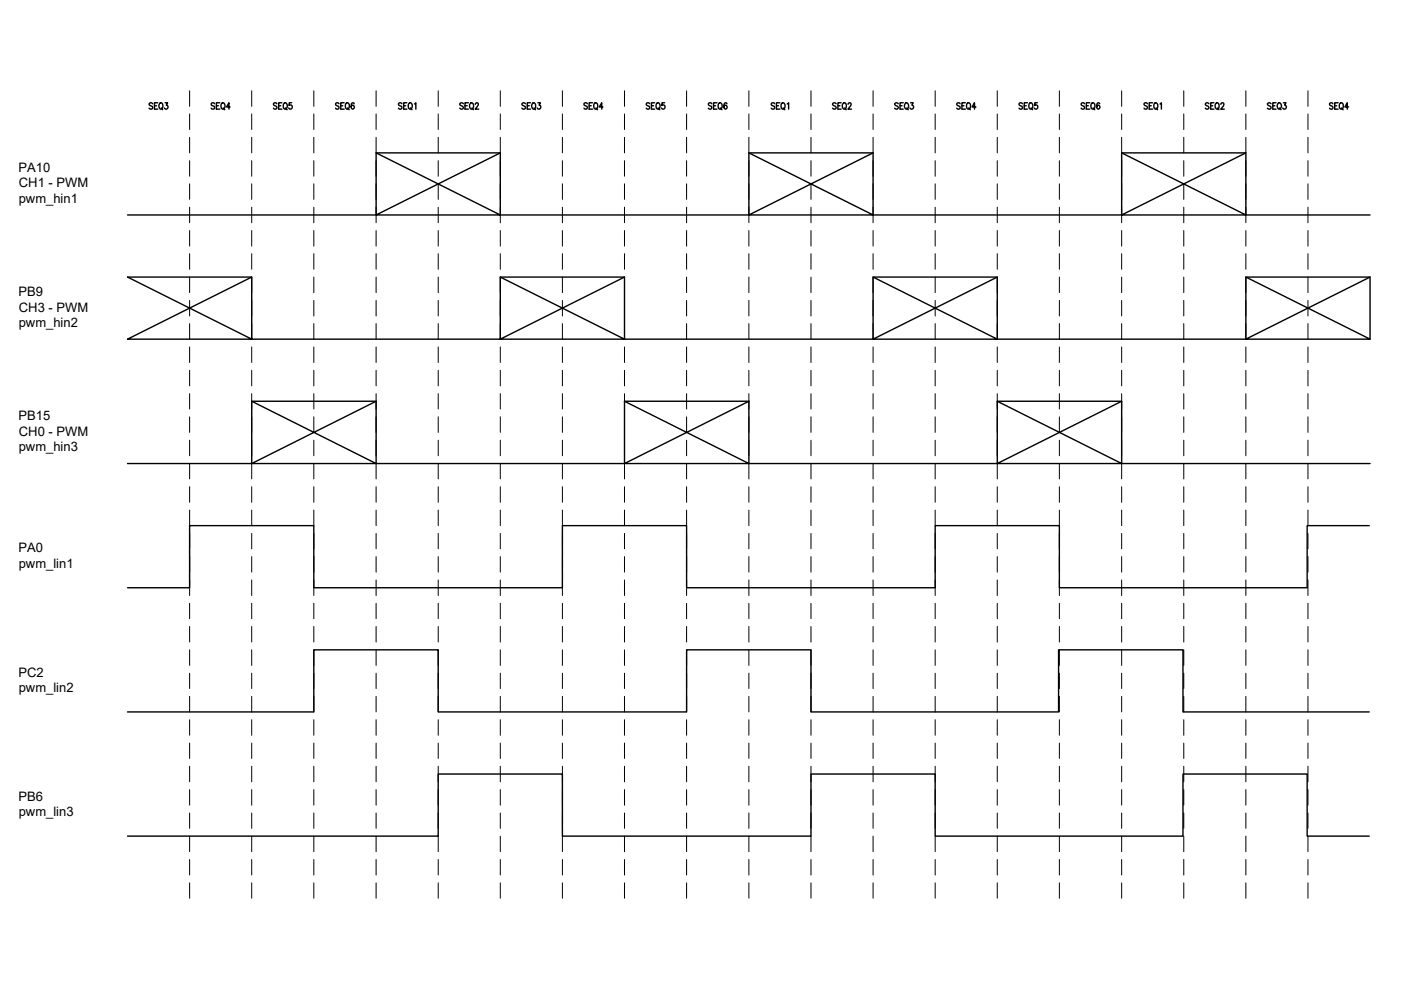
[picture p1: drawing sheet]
<svg xmlns="http://www.w3.org/2000/svg" width="297mm" height="210mm" viewBox="0 0 297 210" stroke-linecap="round" stroke-linejoin="round" font-family="sans-serif">
<defs><g id="words">
<g font-size="4.4">
<text x="30.3" y="24.3">SEQ3</text>
<text x="43.4" y="24.3">SEQ4</text>
<text x="109.4" y="24.3">SEQ3</text>
<text x="122.4" y="24.3">SEQ4</text>
<text x="148.9" y="24.3">SEQ6</text>
<text x="188.4" y="24.3">SEQ3</text>
<text x="227.9" y="24.3">SEQ6</text>
<text x="267.4" y="24.3">SEQ3</text>
</g>
<g font-size="2.8">
<text x="3.9" y="36.4">PA10</text>
<text x="4" y="39.7">CH1 - PWM</text>
<text x="4" y="43">pwm_hin1</text>
<text x="3.9" y="62.7">PB9</text>
<text x="4" y="69.4">pwm_hin2</text>
<text x="4" y="66.1">CH3 - PWM</text>
<text x="3.9" y="89.1">PB15</text>
<text x="4" y="95.7">pwm_hin3</text>
<text x="4" y="92.4">CH0 - PWM</text>
<text x="3.9" y="117.1">PA0</text>
<text x="4" y="120.4">pwm_lin1</text>
<text x="3.9" y="143.5">PC2</text>
<text x="4" y="146.8">pwm_lin2</text>
<text x="3.9" y="169.8">PB6</text>
<text x="4" y="173.1">pwm_lin3</text>
</g>
</g></defs>
<!-- layer: 0 -->
<g fill="none" stroke="#000" stroke-width=".21">
<path d="M40.2 19.2v3.3M53.4 19.2v3.3M66.5 19.2v3.3M79.7 19.2v3.3M92.9 19.2v3.3M106.1 19.2v3.3M119.2 19.2v3.3M132.4 19.2v3.3M145.6 19.2v3.3M158.8 19.2v3.3M171.9 19.2v3.3M185.1 19.2v3.3"/>
<path d="M198.3 19.2v3.3M211.4 19.2v3.3M224.6 19.2v3.3M237.8 19.2v3.3M251 19.2v3.3M264.1 19.2v3.3M277.3 19.2v3.3M40.2 24.2v3.3M40.2 29.1v3.3M40.2 34.1v3.3M40.2 39v3.3M53.4 24.2v3.3"/>
<path d="M53.4 29.1v3.3M53.4 34.1v3.3M53.4 39v3.3M66.5 24.2v3.3M66.5 29.1v3.3M66.5 34.1v3.3M66.5 39v3.3M79.7 24.2v3.3M79.7 29.1v3.3M79.7 34.1v3.3M79.7 39v3.3M92.9 24.2v3.3"/>
<path d="M92.9 29.1v3.3M92.9 34.1v3.3M92.9 39v3.3M106.1 24.2v3.3M106.1 29.1v3.3M106.1 34.1v3.3M106.1 39v3.3M119.2 24.2v3.3M119.2 29.1v3.3M119.2 34.1v3.3M119.2 39v3.3M132.4 24.2v3.3"/>
<path d="M132.4 29.1v3.3M132.4 34.1v3.3M132.4 39v3.3M145.6 24.2v3.3M145.6 29.1v3.3M145.6 34.1v3.3M145.6 39v3.3M158.8 24.2v3.3M158.8 29.1v3.3M158.8 34.1v3.3M158.8 39v3.3M171.9 24.2v3.3"/>
<path d="M171.9 29.1v3.3M171.9 34.1v3.3M171.9 39v3.3M185.1 24.2v3.3M185.1 29.1v3.3M185.1 34.1v3.3M185.1 39v3.3M198.3 24.2v3.3M198.3 29.1v3.3M198.3 34.1v3.3M198.3 39v3.3M211.4 24.2v3.3"/>
<path d="M211.4 29.1v3.3M211.4 34.1v3.3M211.4 39v3.3M224.6 24.2v3.3M224.6 29.1v3.3M224.6 34.1v3.3M224.6 39v3.3M237.8 24.2v3.3M237.8 29.1v3.3M237.8 34.1v3.3M237.8 39v3.3M251 24.2v3.3"/>
<path d="M251 29.1v3.3M251 34.1v3.3M251 39v3.3M264.1 24.2v3.3M264.1 29.1v3.3M264.1 34.1v3.3M264.1 39v3.3M277.3 24.2v3.3M277.3 29.1v3.3M277.3 34.1v3.3M277.3 39v3.3M40.2 43.9v3.3"/>
<path d="M40.2 48.9v3.3M40.2 53.8v3.3M40.2 58.7v3.3M53.4 43.9v3.3M53.4 48.9v3.3M53.4 53.8v3.3M53.4 58.7v3.3M66.5 43.9v3.3M66.5 48.9v3.3M66.5 53.8v3.3M66.5 58.7v3.3M79.7 43.9v3.3"/>
<path d="M79.7 48.9v3.3M79.7 53.8v3.3M79.7 58.7v3.3M92.9 43.9v3.3M92.9 48.9v3.3M92.9 53.8v3.3M92.9 58.7v3.3M106.1 43.9v3.3M106.1 48.9v3.3M106.1 53.8v3.3M106.1 58.7v3.3M119.2 43.9v3.3"/>
<path d="M119.2 48.9v3.3M119.2 53.8v3.3M119.2 58.7v3.3M132.4 43.9v3.3M132.4 48.9v3.3M132.4 53.8v3.3M132.4 58.7v3.3M145.6 43.9v3.3M145.6 48.9v3.3M145.6 53.8v3.3M145.6 58.7v3.3M158.8 43.9v3.3"/>
<path d="M158.8 48.9v3.3M158.8 53.8v3.3M158.8 58.7v3.3M171.9 43.9v3.3M171.9 48.9v3.3M171.9 53.8v3.3M171.9 58.7v3.3M185.1 43.9v3.3M185.1 48.9v3.3M185.1 53.8v3.3M185.1 58.7v3.3M198.3 43.9v3.3"/>
<path d="M198.3 48.9v3.3M198.3 53.8v3.3M198.3 58.7v3.3M211.4 43.9v3.3M211.4 48.9v3.3M211.4 53.8v3.3M211.4 58.7v3.3M224.6 43.9v3.3M224.6 48.9v3.3M224.6 53.8v3.3M224.6 58.7v3.3M237.8 43.9v3.3"/>
<path d="M237.8 48.9v3.3M237.8 53.8v3.3M237.8 58.7v3.3M251 43.9v3.3M251 48.9v3.3M251 53.8v3.3M251 58.7v3.3M264.1 43.9v3.3M264.1 48.9v3.3M264.1 53.8v3.3M264.1 58.7v3.3M277.3 43.9v3.3"/>
<path d="M277.3 48.9v3.3M277.3 53.8v3.3M277.3 58.7v3.3M40.2 63.7v3.3M40.2 68.6v3.3M40.2 73.6v3.3M40.2 78.5v3.3M53.4 63.7v3.3M53.4 68.6v3.3M53.4 73.6v3.3M53.4 78.5v3.3M66.5 63.7v3.3"/>
<path d="M66.5 68.6v3.3M66.5 73.6v3.3M66.5 78.5v3.3M79.7 63.7v3.3M79.7 68.6v3.3M79.7 73.6v3.3M79.7 78.5v3.3M92.9 63.7v3.3M92.9 68.6v3.3M92.9 73.6v3.3M92.9 78.5v3.3M106.1 63.7v3.3"/>
<path d="M106.1 68.6v3.3M106.1 73.6v3.3M106.1 78.5v3.3M119.2 63.7v3.3M119.2 68.6v3.3M119.2 73.6v3.3M119.2 78.5v3.3M132.4 63.7v3.3M132.4 68.6v3.3M132.4 73.6v3.3M132.4 78.5v3.3M145.6 63.7v3.3"/>
<path d="M145.6 68.6v3.3M145.6 73.6v3.3M145.6 78.5v3.3M158.8 63.7v3.3M158.8 68.6v3.3M158.8 73.6v3.3M158.8 78.5v3.3M171.9 63.7v3.3M171.9 68.6v3.3M171.9 73.6v3.3M171.9 78.5v3.3M185.1 63.7v3.3"/>
<path d="M185.1 68.6v3.3M185.1 73.6v3.3M185.1 78.5v3.3M198.3 63.7v3.3M198.3 68.6v3.3M198.3 73.6v3.3M198.3 78.5v3.3M211.4 63.7v3.3M211.4 68.6v3.3M211.4 73.6v3.3M211.4 78.5v3.3M224.6 63.7v3.3"/>
<path d="M224.6 68.6v3.3M224.6 73.6v3.3M224.6 78.5v3.3M237.8 63.7v3.3M237.8 68.6v3.3M237.8 73.6v3.3M237.8 78.5v3.3M251 63.7v3.3M251 68.6v3.3M251 73.6v3.3M251 78.5v3.3M264.1 63.7v3.3"/>
<path d="M264.1 68.6v3.3M264.1 73.6v3.3M264.1 78.5v3.3M277.3 63.7v3.3M277.3 68.6v3.3M277.3 73.6v3.3M277.3 78.5v3.3M40.2 83.5v3.2M40.2 88.4v3.3M40.2 93.3v3.3M40.2 98.3v3.2M53.4 83.5v3.2"/>
<path d="M53.4 88.4v3.3M53.4 93.3v3.3M53.4 98.3v3.2M66.5 83.5v3.2M66.5 88.4v3.3M66.5 93.3v3.3M66.5 98.3v3.2M79.7 83.5v3.2M79.7 88.4v3.3M79.7 93.3v3.3M79.7 98.3v3.2M92.9 83.5v3.2"/>
<path d="M92.9 88.4v3.3M92.9 93.3v3.3M92.9 98.3v3.2M106.1 83.5v3.2M106.1 88.4v3.3M106.1 93.3v3.3M106.1 98.3v3.2M119.2 83.5v3.2M119.2 88.4v3.3M119.2 93.3v3.3M119.2 98.3v3.2M132.4 83.5v3.2"/>
<path d="M132.4 88.4v3.3M132.4 93.3v3.3M132.4 98.3v3.2M145.6 83.5v3.2M145.6 88.4v3.3M145.6 93.3v3.3M145.6 98.3v3.2M158.8 83.5v3.2M158.8 88.4v3.3M158.8 93.3v3.3M158.8 98.3v3.2M171.9 83.5v3.2"/>
<path d="M171.9 88.4v3.3M171.9 93.3v3.3M171.9 98.3v3.2M185.1 83.5v3.2M185.1 88.4v3.3M185.1 93.3v3.3M185.1 98.3v3.2M198.3 83.5v3.2M198.3 88.4v3.3M198.3 93.3v3.3M198.3 98.3v3.2M211.4 83.5v3.2"/>
<path d="M211.4 88.4v3.3M211.4 93.3v3.3M211.4 98.3v3.2M224.6 83.5v3.2M224.6 88.4v3.3M224.6 93.3v3.3M224.6 98.3v3.2M237.8 83.5v3.2M237.8 88.4v3.3M237.8 93.3v3.3M237.8 98.3v3.2M251 83.5v3.2"/>
<path d="M251 88.4v3.3M251 93.3v3.3M251 98.3v3.2M264.1 83.5v3.2M264.1 88.4v3.3M264.1 93.3v3.3M264.1 98.3v3.2M277.3 83.5v3.2M277.3 88.4v3.3M277.3 93.3v3.3M277.3 98.3v3.2M40.2 103.2v3.3"/>
<path d="M40.2 108.1v3.3M40.2 113.1v3.3M40.2 118v3.3M53.4 103.2v3.3M53.4 108.1v3.3M53.4 113.1v3.3M53.4 118v3.3M66.5 103.2v3.3M66.5 108.1v3.3M66.5 113.1v3.3M66.5 118v3.3M79.7 103.2v3.3"/>
<path d="M79.7 108.1v3.3M79.7 113.1v3.3M79.7 118v3.3M92.9 103.2v3.3M92.9 108.1v3.3M92.9 113.1v3.3M92.9 118v3.3M106.1 103.2v3.3M106.1 108.1v3.3M106.1 113.1v3.3M106.1 118v3.3M119.2 103.2v3.3"/>
<path d="M119.2 108.1v3.3M119.2 113.1v3.3M119.2 118v3.3M132.4 103.2v3.3M132.4 108.1v3.3M132.4 113.1v3.3M132.4 118v3.3M145.6 103.2v3.3M145.6 108.1v3.3M145.6 113.1v3.3M145.6 118v3.3M158.8 103.2v3.3"/>
<path d="M158.8 108.1v3.3M158.8 113.1v3.3M158.8 118v3.3M171.9 103.2v3.3M171.9 108.1v3.3M171.9 113.1v3.3M171.9 118v3.3M185.1 103.2v3.3M185.1 108.1v3.3M185.1 113.1v3.3M185.1 118v3.3M198.3 103.2v3.3"/>
<path d="M198.3 108.1v3.3M198.3 113.1v3.3M198.3 118v3.3M211.4 103.2v3.3M211.4 108.1v3.3M211.4 113.1v3.3M211.4 118v3.3M224.6 103.2v3.3M224.6 108.1v3.3M224.6 113.1v3.3M224.6 118v3.3M237.8 103.2v3.3"/>
<path d="M237.8 108.1v3.3M237.8 113.1v3.3M237.8 118v3.3M251 103.2v3.3M251 108.1v3.3M251 113.1v3.3M251 118v3.3M264.1 103.2v3.3M264.1 108.1v3.3M264.1 113.1v3.3M264.1 118v3.3M277.3 103.2v3.3"/>
<path d="M277.3 108.1v3.3M277.3 113.1v3.3M277.3 118v3.3M40.2 123v3.3M40.2 127.9v3.3M40.2 132.8v3.3M40.2 137.8v3.3M53.4 123v3.3M53.4 127.9v3.3M53.4 132.8v3.3M53.4 137.8v3.3M66.5 123v3.3"/>
<path d="M66.5 127.9v3.3M66.5 132.8v3.3M66.5 137.8v3.3M79.7 123v3.3M79.7 127.9v3.3M79.7 132.8v3.3M79.7 137.8v3.3M92.9 123v3.3M92.9 127.9v3.3M92.9 132.8v3.3M92.9 137.8v3.3M106.1 123v3.3"/>
<path d="M106.1 127.9v3.3M106.1 132.8v3.3M106.1 137.8v3.3M119.2 123v3.3M119.2 127.9v3.3M119.2 132.8v3.3M119.2 137.8v3.3M132.4 123v3.3M132.4 127.9v3.3M132.4 132.8v3.3M132.4 137.8v3.3M145.6 123v3.3"/>
<path d="M145.6 127.9v3.3M145.6 132.8v3.3M145.6 137.8v3.3M158.8 123v3.3M158.8 127.9v3.3M158.8 132.8v3.3M158.8 137.8v3.3M171.9 123v3.3M171.9 127.9v3.3M171.9 132.8v3.3M171.9 137.8v3.3M185.1 123v3.3"/>
<path d="M185.1 127.9v3.3M185.1 132.8v3.3M185.1 137.8v3.3M198.3 123v3.3M198.3 127.9v3.3M198.3 132.8v3.3M198.3 137.8v3.3M211.4 123v3.3M211.4 127.9v3.3M211.4 132.8v3.3M211.4 137.8v3.3M224.6 123v3.3"/>
<path d="M224.6 127.9v3.3M224.6 132.8v3.3M224.6 137.8v3.3M237.8 123v3.3M237.8 127.9v3.3M237.8 132.8v3.3M237.8 137.8v3.3M251 123v3.3M251 127.9v3.3M251 132.8v3.3M251 137.8v3.3M264.1 123v3.3"/>
<path d="M264.1 127.9v3.3M264.1 132.8v3.3M264.1 137.8v3.3M277.3 123v3.3M277.3 127.9v3.3M277.3 132.8v3.3M277.3 137.8v3.3M40.2 142.7v3.3M40.2 147.6v3.3M40.2 152.6v3.3M40.2 157.6v3.2M53.4 142.7v3.3"/>
<path d="M53.4 147.6v3.3M53.4 152.6v3.3M53.4 157.6v3.2M66.5 142.7v3.3M66.5 147.6v3.3M66.5 152.6v3.3M66.5 157.6v3.2M79.7 142.7v3.3M79.7 147.6v3.3M79.7 152.6v3.3M79.7 157.6v3.2M92.9 142.7v3.3"/>
<path d="M92.9 147.6v3.3M92.9 152.6v3.3M92.9 157.6v3.2M106.1 142.7v3.3M106.1 147.6v3.3M106.1 152.6v3.3M106.1 157.6v3.2M119.2 142.7v3.3M119.2 147.6v3.3M119.2 152.6v3.3M119.2 157.6v3.2M132.4 142.7v3.3"/>
<path d="M132.4 147.6v3.3M132.4 152.6v3.3M132.4 157.6v3.2M145.6 142.7v3.3M145.6 147.6v3.3M145.6 152.6v3.3M145.6 157.6v3.2M158.8 142.7v3.3M158.8 147.6v3.3M158.8 152.6v3.3M158.8 157.6v3.2M171.9 142.7v3.3"/>
<path d="M171.9 147.6v3.3M171.9 152.6v3.3M171.9 157.6v3.2M185.1 142.7v3.3M185.1 147.6v3.3M185.1 152.6v3.3M185.1 157.6v3.2M198.3 142.7v3.3M198.3 147.6v3.3M198.3 152.6v3.3M198.3 157.6v3.2M211.4 142.7v3.3"/>
<path d="M211.4 147.6v3.3M211.4 152.6v3.3M211.4 157.6v3.2M224.6 142.7v3.3M224.6 147.6v3.3M224.6 152.6v3.3M224.6 157.6v3.2M237.8 142.7v3.3M237.8 147.6v3.3M237.8 152.6v3.3M237.8 157.6v3.2M251 142.7v3.3"/>
<path d="M251 147.6v3.3M251 152.6v3.3M251 157.6v3.2M264.1 142.7v3.3M264.1 147.6v3.3M264.1 152.6v3.3M264.1 157.6v3.2M277.3 142.7v3.3M277.3 147.6v3.3M277.3 152.6v3.3M277.3 157.6v3.2M40.2 162.5v3.3"/>
<path d="M40.2 167.4v3.3M40.2 172.4v3.2M40.2 177.3v3.3M53.4 162.5v3.3M53.4 167.4v3.3M53.4 172.4v3.2M53.4 177.3v3.3M66.5 162.5v3.3M66.5 167.4v3.3M66.5 172.4v3.2M66.5 177.3v3.3M79.7 162.5v3.3"/>
<path d="M79.7 167.4v3.3M79.7 172.4v3.2M79.7 177.3v3.3M92.9 162.5v3.3M92.9 167.4v3.3M92.9 172.4v3.2M92.9 177.3v3.3M106.1 162.5v3.3M106.1 167.4v3.3M106.1 172.4v3.2M106.1 177.3v3.3M119.2 162.5v3.3"/>
<path d="M119.2 167.4v3.3M119.2 172.4v3.2M119.2 177.3v3.3M132.4 162.5v3.3M132.4 167.4v3.3M132.4 172.4v3.2M132.4 177.3v3.3M145.6 162.5v3.3M145.6 167.4v3.3M145.6 172.4v3.2M145.6 177.3v3.3M158.8 162.5v3.3"/>
<path d="M158.8 167.4v3.3M158.8 172.4v3.2M158.8 177.3v3.3M171.9 162.5v3.3M171.9 167.4v3.3M171.9 172.4v3.2M171.9 177.3v3.3M185.1 162.5v3.3M185.1 167.4v3.3M185.1 172.4v3.2M185.1 177.3v3.3M198.3 162.5v3.3"/>
<path d="M198.3 167.4v3.3M198.3 172.4v3.2M198.3 177.3v3.3M211.4 162.5v3.3M211.4 167.4v3.3M211.4 172.4v3.2M211.4 177.3v3.3M224.6 162.5v3.3M224.6 167.4v3.3M224.6 172.4v3.2M224.6 177.3v3.3M237.8 162.5v3.3"/>
<path d="M237.8 167.4v3.3M237.8 172.4v3.2M237.8 177.3v3.3M251 162.5v3.3M251 167.4v3.3M251 172.4v3.2M251 177.3v3.3M264.1 162.5v3.3M264.1 167.4v3.3M264.1 172.4v3.2M264.1 177.3v3.3M277.3 162.5v3.3"/>
<path d="M277.3 167.4v3.3M277.3 172.4v3.2M277.3 177.3v3.3M40.2 182.2v3.3M40.2 187.2v3.2M53.4 182.2v3.3M53.4 187.2v3.2M66.5 182.2v3.3M66.5 187.2v3.2M79.7 182.2v3.3M79.7 187.2v3.2M92.9 182.2v3.3"/>
<path d="M92.9 187.2v3.2M106.1 182.2v3.3M106.1 187.2v3.2M119.2 182.2v3.3M119.2 187.2v3.2M132.4 182.2v3.3M132.4 187.2v3.2M145.6 182.2v3.3M145.6 187.2v3.2M158.8 182.2v3.3M158.8 187.2v3.2M171.9 182.2v3.3"/>
<path d="M171.9 187.2v3.2M185.1 182.2v3.3M185.1 187.2v3.2M198.3 182.2v3.3M198.3 187.2v3.2M211.4 182.2v3.3M211.4 187.2v3.2M224.6 182.2v3.3M224.6 187.2v3.2M237.8 182.2v3.3M237.8 187.2v3.2M251 182.2v3.3"/>
<path d="M251 187.2v3.2M264.1 182.2v3.3M264.1 187.2v3.2M277.3 182.2v3.3M277.3 187.2v3.2"/>
</g>
<g fill="none" stroke="#000" stroke-width=".3">
<path d="M58.7 22a.37 .37 0 0 0-.4-.2 .37 .37 0 0 0-.3 .3l.6 .4 .1 .4a.4 .4 0 0 1-.4 .3 .4 .4 0 0 1-.3-.3M59.1 22.4h.4M59.8 21.8h-.7v1.3h.7M60.3 21.9l.1-.1a.69 .69 0 0 1 .5 .7 .69 .69 0 0 1-.5 .6 .89 .89 0 0 1-.1-1.2zM60.5 22.9l.4 .4M61.8 21.8h-.5v.6a.41 .41 0 0 1 .6 0 .41 .41 0 0 1-.1 .6 .41 .41 0 0 1-.6-.1M71.9 22a.37 .37 0 0 0-.4-.2 .37 .37 0 0 0-.4 .3l.7 .4 .1 .4a.4 .4 0 0 1-.4 .3 .4 .4 0 0 1-.4-.3M72.2 22.4h.5M73 21.8h-.8v1.3h.8M73.3 22l.2-.2a.69 .69 0 0 1 .6 .7 .69 .69 0 0 1-.6 .6l-.3-.5zM73.7 22.9l.3 .4M75.1 22l-.2-.2a.77 .77 0 0 0-.1 1.3 .38 .38 0 0 0 .4-.3 .38 .38 0 0 0-.3-.4 .38 .38 0 0 0-.4 .3"/>
<path d="M79.7 32.4l26.4 13.2h-26.4l26.4-13.2M85.2 22a.37 .37 0 0 0-.4-.2 .37 .37 0 0 0-.3 .3l.6 .4 .1 .4a.4 .4 0 0 1-.4 .3 .4 .4 0 0 1-.3-.3M85.6 22.4h.4M86.3 21.8h-.7v1.3h.7M86.6 22l.3-.2a.69 .69 0 0 1 .5 .7 .69 .69 0 0 1-.5 .6l-.3-.5zM87 22.9l.4 .4M87.9 22l.3-.2v1.3M98.2 22l-.1-.1a.36 .36 0 0 0-.4-.1 .36 .36 0 0 0-.2 .5l.7 .5a.4 .4 0 0 1-.3 .3 .4 .4 0 0 1-.4-.2M98.6 22.4h.4M99.3 21.8h-.7v1.3h.7M99.8 21.9l.1-.1a.7 .7 0 0 1 .5 .7 .7 .7 0 0 1-.5 .6 .84 .84 0 0 1-.1-1.2zM100.1 22.9l.3 .4"/>
<path d="M100.8 22.1l.2-.3h.2l.2 .2-.7 1.1h.8M137.7 22a.37 .37 0 0 0-.4-.2 .37 .37 0 0 0-.3 .3l.7 .4v.4a.4 .4 0 0 1-.3 .3 .4 .4 0 0 1-.4-.3M138.1 22.4h.4M138.8 21.8h-.7v1.3h.7M139.2 22l.2-.2a.69 .69 0 0 1 .6 .7 .69 .69 0 0 1-.6 .6l-.3-.5zM139.6 22.9l.3 .4M140.9 21.8h-.5l-.1 .6a.41 .41 0 0 1 .6 0 .41 .41 0 0 1-.1 .6 .41 .41 0 0 1-.6-.1M158.8 32.4l26.3 13.2h-26.3l26.3-13.2M164.2 22a.37 .37 0 0 0-.4-.2 .37 .37 0 0 0-.3 .3l.7 .4v.4a.4 .4 0 0 1-.3 .3 .4 .4 0 0 1-.4-.3M164.6 22.4h.4M165.3 21.8h-.7v1.3h.7M165.7 22l.2-.2a.69 .69 0 0 1 .6 .7 .69 .69 0 0 1-.6 .6l-.3-.5z"/>
<path d="M166.1 22.9l.3 .4M166.9 22l.3-.2v1.3M177.3 22l-.1-.1a.36 .36 0 0 0-.5-.1 .36 .36 0 0 0-.1 .5l.7 .5a.4 .4 0 0 1-.3 .3 .4 .4 0 0 1-.5-.2M177.7 22.4h.4M178.3 21.8h-.6v1.3h.6M178.8 21.9l.1-.1a.7 .7 0 0 1 .6 .7 .7 .7 0 0 1-.6 .6 .84 .84 0 0 1-.1-1.2zM179.1 22.9l.3 .4M179.8 22.1l.2-.3h.2l.3 .2-.7 1.1h.7M203.6 22a.37 .37 0 0 0-.4-.2 .37 .37 0 0 0-.4 .3l.7 .4 .1 .4a.4 .4 0 0 1-.4 .3 .4 .4 0 0 1-.4-.3M203.9 22.4h.5M204.7 21.8h-.8v1.3h.8M205.1 21.9l.1-.1a.69 .69 0 0 1 .6 .7 .69 .69 0 0 1-.6 .6 .89 .89 0 0 1-.1-1.2z"/>
<path d="M205.4 22.9l.3 .4M206.9 22.7h-.8l.5-.9v1.3M216.8 22a.37 .37 0 0 0-.4-.2 .37 .37 0 0 0-.3 .3l.6 .4 .1 .4a.4 .4 0 0 1-.4 .3 .4 .4 0 0 1-.3-.3M217.2 22.4h.4M217.8 21.8h-.6v1.3h.6M218.2 22l.2-.2a.69 .69 0 0 1 .6 .7 .69 .69 0 0 1-.6 .6l-.3-.5zM218.6 22.9l.3 .4M219.9 21.8h-.5v.6a.41 .41 0 0 1 .6 0 .41 .41 0 0 1-.1 .6 .41 .41 0 0 1-.6-.1M237.8 32.4l26.3 13.2h-26.3l26.3-13.2M243.3 22a.37 .37 0 0 0-.4-.2 .37 .37 0 0 0-.3 .3l.6 .4 .1 .4a.4 .4 0 0 1-.4 .3 .4 .4 0 0 1-.3-.3M243.7 22.4h.4M244.4 21.8h-.7v1.3h.7"/>
<path d="M244.7 22l.2-.2a.69 .69 0 0 1 .6 .7 .69 .69 0 0 1-.6 .6l-.3-.5zM245.1 22.9l.3 .4M245.9 22l.3-.2v1.3M256.3 22l-.1-.1a.36 .36 0 0 0-.5-.1 .36 .36 0 0 0-.1 .5l.7 .5a.4 .4 0 0 1-.3 .3 .4 .4 0 0 1-.4-.2M256.7 22.4h.4M257.4 21.8h-.7v1.3h.7M257.8 21.9l.2-.1a.7 .7 0 0 1 .5 .7 .7 .7 0 0 1-.5 .6 .84 .84 0 0 1-.2-1.2zM258.1 22.9l.3 .4M258.9 22.1l.2-.3h.2l.2 .2-.1 .5-.6 .6h.8M282.6 22a.37 .37 0 0 0-.4-.2 .37 .37 0 0 0-.3 .3l.6 .4 .1 .4a.4 .4 0 0 1-.4 .3 .4 .4 0 0 1-.3-.3M283 22.4h.4M283.7 21.8h-.7v1.3h.7"/>
<path d="M284 22l.3-.2a.69 .69 0 0 1 .5 .7 .69 .69 0 0 1-.5 .6l-.3-.5zM284.4 22.9l.4 .4M285.9 22.7h-.8l.6-.9v1.3M27 45.6h52.7v-13.2h26.4v13.2h52.7v-13.2h26.3v13.2h52.7v-13.2h26.3v13.2h26.4M53.4 58.7l-26.4 13.2h26.4l-26.4-13.2h26.4v13.2h52.7v-13.2h26.3v13.2h52.7v-13.2h26.3v13.2h52.7v-13.2h26.4v13.2M106.1 58.7l26.3 13.2h-26.3l26.3-13.2M185.1 58.7l26.3 13.2h-26.3l26.3-13.2M264.1 58.7l26.4 13.2h-26.4l26.4-13.2M27 98.3h26.4v-13.2h26.3v13.2h52.7v-13.2h26.4v13.2h52.6v-13.2h26.4v13.2h52.7M53.4 85.1l26.3 13.2h-26.3l26.3-13.2M132.4 85.1l26.4 13.2h-26.4l26.4-13.2M211.4 85.1l26.4 13.2h-26.4l26.4-13.2"/>
<path d="M290.3 111.4h-13.2v13.2h-52.5v-13.2h-26.3v13.2h-52.7v-13.2h-26.4v13.2h-52.7v-13.2h-26.3v13.2h-13.2M27 150.9h39.5v-13.1h26.4v13.1h52.7v-13.1h26.3v13.1h52.5v-13.1h26.4v13.1h39.5M27 177.3h65.9v-13.2h26.3v13.2h52.7v-13.2h26.4v13.2h52.5v-13.2h26.3v13.2h13.2"/>
</g>
<use href="#words"/>
</svg>
